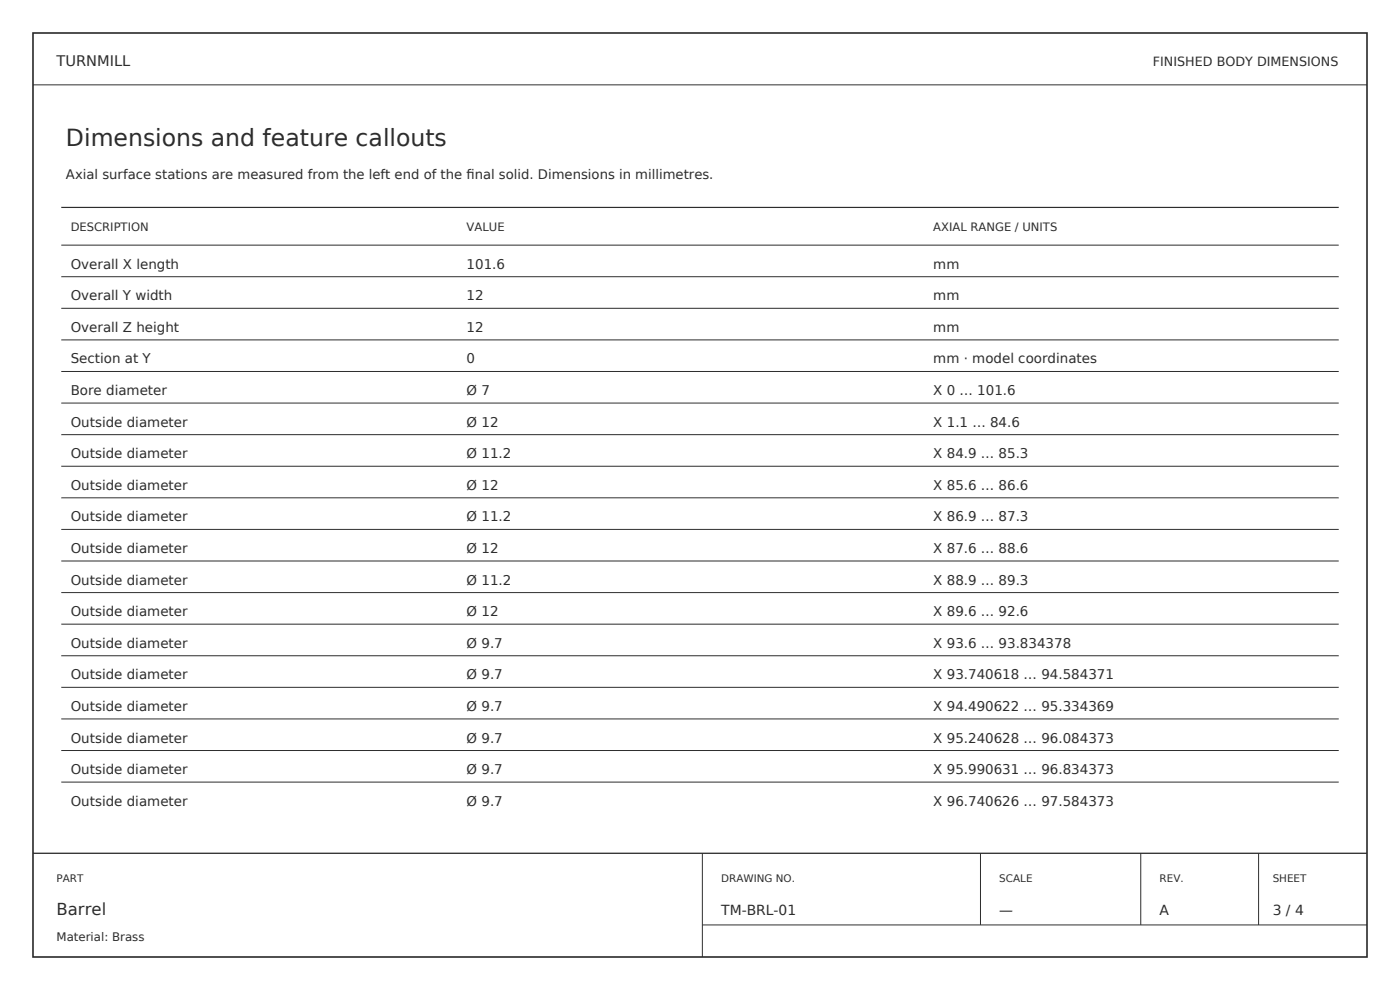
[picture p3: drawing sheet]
<svg xmlns="http://www.w3.org/2000/svg" width="297mm" height="210mm" viewBox="0 0 297 210" stroke-linecap="round" stroke-linejoin="round" font-family="sans-serif">
<defs><g id="words">
<text font-size="5" fill="#223133" x="14" y="31">Dimensions and feature callouts</text>
<text font-size="3.5" fill="#223133" x="12" y="194">Barrel</text>
<text font-size="3.1" fill="#223133" x="12" y="14">TURNMILL</text>
<g font-size="2.9" fill="#223133">
<text x="153" y="194">TM-BRL-01</text>
<text x="212" y="194">—</text>
<text x="246" y="194">A</text>
<text x="270" y="194">3 / 4</text>
</g>
<g font-size="2.8" fill="#223133">
<text x="14" y="38">Axial surface stations are measured from the left end of the f</text>
<text x="98.9" y="38">inal solid. Dimensions in millimetres.</text>
<text x="15" y="57">Overall X length</text>
<text x="99" y="57">101.6</text>
<text x="198" y="57">mm</text>
<text x="15" y="63.7">Overall Y width</text>
<text x="99" y="63.7">12</text>
<text x="198" y="63.7">mm</text>
<text x="15" y="70.4">Overall Z height</text>
<text x="99" y="70.4">12</text>
<text x="198" y="70.4">mm</text>
<text x="15" y="77.1">Section at Y</text>
<text x="99" y="77.1">0</text>
<text x="198" y="77.1">mm · model coordinates</text>
<text x="15" y="83.8">Bore diameter</text>
<text x="99" y="83.8">Ø 7</text>
<text x="198" y="83.8">X 0 … 101.6</text>
<text x="15" y="90.5">Outside diameter</text>
<text x="99" y="90.5">Ø 12</text>
<text x="198" y="90.5">X 1.1 … 84.6</text>
<text x="15" y="97.2">Outside diameter</text>
<text x="99" y="97.2">Ø 11.2</text>
<text x="198" y="97.2">X 84.9 … 85.3</text>
<text x="15" y="103.9">Outside diameter</text>
<text x="99" y="103.9">Ø 12</text>
<text x="198" y="103.9">X 85.6 … 86.6</text>
<text x="15" y="110.6">Outside diameter</text>
<text x="99" y="110.6">Ø 11.2</text>
<text x="198" y="110.6">X 86.9 … 87.3</text>
<text x="15" y="117.3">Outside diameter</text>
<text x="99" y="117.3">Ø 12</text>
<text x="198" y="117.3">X 87.6 … 88.6</text>
<text x="15" y="124">Outside diameter</text>
<text x="99" y="124">Ø 11.2</text>
<text x="198" y="124">X 88.9 … 89.3</text>
<text x="15" y="130.7">Outside diameter</text>
<text x="99" y="130.7">Ø 12</text>
<text x="198" y="130.7">X 89.6 … 92.6</text>
<text x="15" y="137.4">Outside diameter</text>
<text x="99" y="137.4">Ø 9.7</text>
<text x="198" y="137.4">X 93.6 … 93.834378</text>
<text x="15" y="144.1">Outside diameter</text>
<text x="99" y="144.1">Ø 9.7</text>
<text x="198" y="144.1">X 93.740618 … 94.584371</text>
<text x="15" y="150.8">Outside diameter</text>
<text x="99" y="150.8">Ø 9.7</text>
<text x="198" y="150.8">X 94.490622 … 95.334369</text>
<text x="15" y="157.5">Outside diameter</text>
<text x="99" y="157.5">Ø 9.7</text>
<text x="198" y="157.5">X 95.240628 … 96.084373</text>
<text x="15" y="164.2">Outside diameter</text>
<text x="99" y="164.2">Ø 9.7</text>
<text x="198" y="164.2">X 95.990631 … 96.834373</text>
<text x="15" y="170.9">Outside diameter</text>
<text x="99" y="170.9">Ø 9.7</text>
<text x="198" y="170.9">X 96.740626 … 97.584373</text>
</g>
<text font-size="2.7" fill="#223133" x="244.6" y="14">FINISHED BODY DIMENSIONS</text>
<g font-size="2.5" fill="#223133">
<text x="15" y="49">DESCRIPTION</text>
<text x="99" y="49">VALUE</text>
<text x="198" y="49">AXIAL RANGE / UNITS</text>
<text x="12" y="199.6">Material: Brass</text>
</g>
<g font-size="2.2" fill="#223133">
<text x="12" y="187">PART</text>
<text x="153" y="187">DRAWING NO.</text>
<text x="212" y="187">SCALE</text>
<text x="246" y="187">REV.</text>
<text x="270" y="187">SHEET</text>
</g>
</g></defs>
<path d="M7 7h283v196h-283z" fill="none" stroke="#223133" stroke-width=".35"/>
<g fill="none" stroke="#223133" stroke-width=".21">
<path d="M7 18h283M13 52h271M13 58.7h271M13 65.4h271M13 72.1h271M13 78.8h271M13 85.5h271M13 92.2h271M13 98.9h271M13 105.6h271M13 112.3h271M13 119h271"/>
<path d="M13 125.7h271M13 132.4h271M13 139.1h271M13 145.8h271M13 152.5h271M13 159.2h271M13 165.9h271M149 181v22M149 196.2h141M208 181v15.2M242 181v15.2M267 181v15.2"/>
</g>
<path d="M7 181h283" fill="none" stroke="#223133" stroke-width=".28"/>
<path d="M13 44h271" fill="none" stroke="#223133" stroke-width=".25"/>
<use href="#words"/>
</svg>
